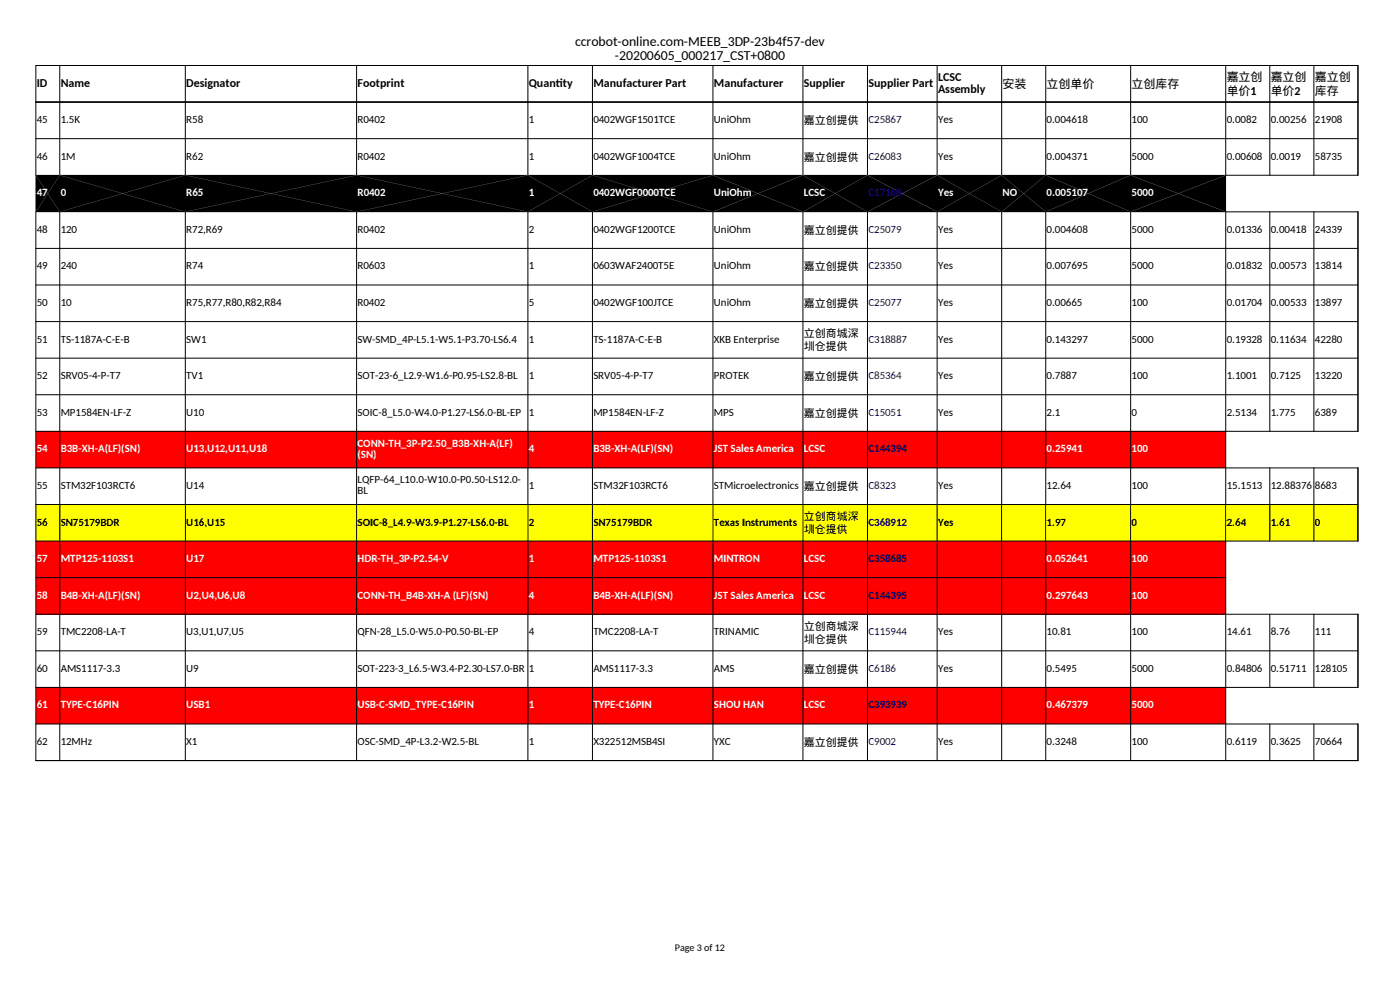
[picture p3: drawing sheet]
<svg xmlns="http://www.w3.org/2000/svg" width="297mm" height="210mm" viewBox="0 0 297 210" stroke-linecap="round" stroke-linejoin="round" font-family="sans-serif">
<defs><g id="words">
<g font-size="2.9">
<text x="122" y="9.8">ccrobot-online.com-MEEB_3DP-23b4f57-dev</text>
<text x="130.5" y="12.7">-20200605_000217_CST+0800</text>
</g>
<g font-size="2.5">
<text x="199" y="17.1">LCSC</text>
<text x="260.2" y="17.1">嘉立创</text>
<text x="269.6" y="17.1">嘉立创</text>
<text x="278.9" y="17.2">嘉立创</text>
<text x="7.8" y="18.4">ID</text>
<text x="12.9" y="18.4">Name</text>
<text x="39.5" y="18.4">Designator</text>
<text x="75.8" y="18.4">Footprint</text>
<text x="112.2" y="18.4">Quant</text>
<text x="117.9" y="18.4">ity</text>
<text x="125.9" y="18.4">Manufacturer Part</text>
<text x="151.4" y="18.4">Manufacturer</text>
<text x="170.5" y="18.4">Supplier</text>
<text x="184.2" y="18.4">Supplier Part</text>
<text x="199" y="19.7">Assembly</text>
<text x="212.7" y="18.7">安装</text>
<text x="222" y="18.7">立创单价</text>
<text x="240.1" y="18.7">立创库存</text>
<text x="260.2" y="20.1">单价1</text>
<text x="269.6" y="20.1">单价2</text>
<text x="278.9" y="20.1">库存</text>
</g>
<g font-size="2.3">
<text x="7.8" y="26.1">45</text>
<text x="12.9" y="26.1">1.5K</text>
<text x="39.5" y="26.1">R58</text>
<text x="75.8" y="26.1">R0402</text>
<text x="112.2" y="26.1">1</text>
<text x="125.9" y="26.1">0402WGF1501TCE</text>
<text x="151.4" y="26.1">UniOhm</text>
<text x="170.5" y="26.3">嘉立创提供</text>
<text x="199" y="26.1">Yes</text>
<text x="222" y="26.1">0.004618</text>
<text x="240.1" y="26.1">100</text>
<text x="260.2" y="26.1">0.0082</text>
<text x="269.6" y="26.1">0.00256</text>
<text x="278.9" y="26.1">21908</text>
<text x="7.8" y="33.9">46</text>
<text x="12.9" y="33.9">1M</text>
<text x="39.5" y="33.9">R62</text>
<text x="75.8" y="33.9">R0402</text>
<text x="112.2" y="33.9">1</text>
<text x="125.9" y="33.9">0402WGF1004TCE</text>
<text x="151.4" y="33.9">UniOhm</text>
<text x="170.5" y="34.1">嘉立创提供</text>
<text x="199" y="33.9">Yes</text>
<text x="222" y="33.9">0.004371</text>
<text x="240.1" y="33.9">5000</text>
<text x="260.2" y="33.9">0.00608</text>
<text x="269.6" y="33.9">0.0019</text>
<text x="278.9" y="33.9">58735</text>
<text x="7.8" y="49.4">48</text>
<text x="12.9" y="49.4">120</text>
<text x="39.5" y="49.4">R72,R69</text>
<text x="75.8" y="49.4">R0402</text>
<text x="112.2" y="49.4">2</text>
<text x="125.9" y="49.4">0402WGF1200TCE</text>
<text x="151.4" y="49.4">UniOhm</text>
<text x="170.5" y="49.6">嘉立创提供</text>
<text x="199" y="49.4">Yes</text>
<text x="222" y="49.4">0.004608</text>
<text x="240.1" y="49.4">5000</text>
<text x="260.2" y="49.4">0.01336</text>
<text x="269.6" y="49.4">0.00418</text>
<text x="278.9" y="49.4">24339</text>
<text x="7.8" y="57.2">49</text>
<text x="12.9" y="57.2">240</text>
<text x="39.5" y="57.2">R74</text>
<text x="75.8" y="57.2">R0603</text>
<text x="112.2" y="57.2">1</text>
<text x="125.9" y="57.2">0603WAF2400T5E</text>
<text x="151.4" y="57.2">UniOhm</text>
<text x="170.5" y="57.4">嘉立创提供</text>
<text x="199" y="57.2">Yes</text>
<text x="222" y="57.2">0.007695</text>
<text x="240.1" y="57.2">5000</text>
<text x="260.2" y="57.2">0.01832</text>
<text x="269.6" y="57.2">0.00573</text>
<text x="278.9" y="57.2">13814</text>
<text x="7.8" y="64.9">50</text>
<text x="12.9" y="64.9">10</text>
<text x="39.5" y="64.9">R75,R77,R80,R82,R84</text>
<text x="75.8" y="64.9">R0402</text>
<text x="112.2" y="64.9">5</text>
<text x="125.9" y="64.9">0402WGF100JTCE</text>
<text x="151.4" y="64.9">UniOhm</text>
<text x="170.5" y="65.1">嘉立创提供</text>
<text x="199" y="64.9">Yes</text>
<text x="222" y="64.9">0.00665</text>
<text x="240.1" y="64.9">100</text>
<text x="260.2" y="64.9">0.01704</text>
<text x="269.6" y="64.9">0.00533</text>
<text x="278.9" y="64.9">13897</text>
<text x="170.5" y="71.5">立创商城深</text>
<text x="7.8" y="72.7">51</text>
<text x="12.9" y="72.7">TS-1187A-C-E-B</text>
<text x="39.5" y="72.7">SW1</text>
<text x="75.8" y="72.7">SW-SMD_4P-L5.1-W5.1-P3.70-LS6.4</text>
<text x="112.2" y="72.7">1</text>
<text x="125.9" y="72.7">TS-1187A-C-E-B</text>
<text x="151.4" y="72.7">XKB Enterprise</text>
<text x="170.5" y="74.3">圳仓提供</text>
<text x="199" y="72.7">Yes</text>
<text x="222" y="72.7">0.143297</text>
<text x="240.1" y="72.7">5000</text>
<text x="260.2" y="72.7">0.19328</text>
<text x="269.6" y="72.7">0.11634</text>
<text x="278.9" y="72.7">42280</text>
<text x="7.8" y="80.4">52</text>
<text x="12.9" y="80.4">SRV05-4-P-T7</text>
<text x="39.5" y="80.4">TV1</text>
<text x="75.8" y="80.4">SOT-23-6_L2.9-W1.6-P0.95-LS2.8-BL</text>
<text x="112.2" y="80.4">1</text>
<text x="125.9" y="80.4">SRV05-4-P-T7</text>
<text x="151.4" y="80.4">PROTEK</text>
<text x="170.5" y="80.6">嘉立创提供</text>
<text x="199" y="80.4">Yes</text>
<text x="222" y="80.4">0.7887</text>
<text x="240.1" y="80.4">100</text>
<text x="260.2" y="80.4">1.1001</text>
<text x="269.6" y="80.4">0.7125</text>
<text x="278.9" y="80.4">13220</text>
<text x="7.8" y="88.2">53</text>
<text x="12.9" y="88.2">MP1584EN-LF-Z</text>
<text x="39.5" y="88.2">U10</text>
<text x="75.8" y="88.2">SOIC-8_L5.0-W4.0-P1.27-LS6.0-BL-EP</text>
<text x="112.2" y="88.2">1</text>
<text x="125.9" y="88.2">MP1584EN-LF-Z</text>
<text x="151.4" y="88.2">MPS</text>
<text x="170.5" y="88.4">嘉立创提供</text>
<text x="199" y="88.2">Yes</text>
<text x="222" y="88.2">2.1</text>
<text x="240.1" y="88.2">0</text>
<text x="260.2" y="88.2">2.5134</text>
<text x="269.6" y="88.2">1.775</text>
<text x="278.9" y="88.2">6389</text>
<text x="7.8" y="103.7">55</text>
<text x="12.9" y="103.7">STM32F103RCT6</text>
<text x="39.5" y="103.7">U14</text>
<text x="75.8" y="102.6">LQFP-64_L10.0-W10.0-P0.50-LS12.0-</text>
<text x="75.8" y="104.9">BL</text>
<text x="112.2" y="103.7">1</text>
<text x="125.9" y="103.7">STM32F103RCT6</text>
<text x="151.4" y="103.7">STMicroelectronics</text>
<text x="170.5" y="103.9">嘉立创提供</text>
<text x="199" y="103.7">Yes</text>
<text x="222" y="103.7">12.64</text>
<text x="240.1" y="103.7">100</text>
<text x="260.2" y="103.7">15.1513</text>
<text x="269.6" y="103.7">12.88376</text>
<text x="278.9" y="103.7">8683</text>
<text x="7.8" y="111.5">56</text>
<text x="12.9" y="111.5">SN75179BDR</text>
<text x="39.5" y="111.5">U16,U15</text>
<text x="75.8" y="111.5">SOIC-8_L4.9-W3.9-P1.27-LS6.0-BL</text>
<text x="112.2" y="111.5">2</text>
<text x="125.9" y="111.5">SN75179BDR</text>
<text x="151.4" y="111.5">Texas Instruments</text>
<text x="170.5" y="110.3">立创商城深</text>
<text x="170.5" y="113.1">圳仓提供</text>
<text x="199" y="111.5">Yes</text>
<text x="222" y="111.5">1.97</text>
<text x="240.1" y="111.5">0</text>
<text x="260.2" y="111.5">2.64</text>
<text x="269.6" y="111.5">1.61</text>
<text x="278.9" y="111.5">0</text>
<text x="7.8" y="134.8">59</text>
<text x="12.9" y="134.8">TMC2208-LA-T</text>
<text x="39.5" y="134.8">U3,U1,U7,U5</text>
<text x="75.8" y="134.8">QFN-28_L5.0-W5.0-P0.50-BL-EP</text>
<text x="112.2" y="134.8">4</text>
<text x="125.9" y="134.8">TMC2208-LA-T</text>
<text x="151.4" y="134.8">TRINAMIC</text>
<text x="170.5" y="133.6">立创商城深</text>
<text x="170.5" y="136.4">圳仓提供</text>
<text x="199" y="134.8">Yes</text>
<text x="222" y="134.8">10.81</text>
<text x="240.1" y="134.8">100</text>
<text x="260.2" y="134.8">14.61</text>
<text x="269.6" y="134.8">8.76</text>
<text x="278.9" y="134.8">111</text>
<text x="7.8" y="142.5">60</text>
<text x="12.9" y="142.5">AMS1117-3.3</text>
<text x="39.5" y="142.5">U9</text>
<text x="75.8" y="142.5">SOT-223-3_L6.5-W3.4-P2.30-LS7.0-BR</text>
<text x="112.2" y="142.5">1</text>
<text x="125.9" y="142.5">AMS1117-3.3</text>
<text x="151.4" y="142.5">AMS</text>
<text x="170.5" y="142.7">嘉立创提供</text>
<text x="199" y="142.5">Yes</text>
<text x="222" y="142.5">0.5495</text>
<text x="240.1" y="142.5">5000</text>
<text x="260.2" y="142.5">0.84806</text>
<text x="269.6" y="142.5">0.51711</text>
<text x="278.9" y="142.5">128105</text>
<text x="7.8" y="158">62</text>
<text x="12.9" y="158">12MHz</text>
<text x="39.5" y="158">X1</text>
<text x="75.8" y="158">OSC-SMD_4P-L3.2-W2.5-BL</text>
<text x="112.2" y="158">1</text>
<text x="125.9" y="158">X322512MSB4SI</text>
<text x="151.4" y="158">YXC</text>
<text x="170.5" y="158.3">嘉立创提供</text>
<text x="199" y="158">Yes</text>
<text x="222" y="158">0.3248</text>
<text x="240.1" y="158">100</text>
<text x="260.2" y="158">0.6119</text>
<text x="269.6" y="158">0.3625</text>
<text x="278.9" y="158">70664</text>
</g>
<g font-size="2.3" fill="#000080">
<text x="184.2" y="26.1">C25867</text>
<text x="184.2" y="33.9">C26083</text>
<text x="184.2" y="41.6">C17168</text>
<text x="184.2" y="49.4">C25079</text>
<text x="184.2" y="57.2">C23350</text>
<text x="184.2" y="64.9">C25077</text>
<text x="184.2" y="72.7">C318887</text>
<text x="184.2" y="80.4">C85364</text>
<text x="184.2" y="88.2">C15051</text>
<text x="184.2" y="96">C144394</text>
<text x="184.2" y="103.7">C8323</text>
<text x="184.2" y="111.5">C368912</text>
<text x="184.2" y="119.2">C358685</text>
<text x="184.2" y="127">C144395</text>
<text x="184.2" y="134.8">C115944</text>
<text x="184.2" y="142.5">C6186</text>
<text x="184.2" y="150.3">C393939</text>
<text x="184.2" y="158">C9002</text>
</g>
<g font-size="2.3" fill="#fff">
<text x="7.8" y="41.6">47</text>
<text x="12.9" y="41.6">0</text>
<text x="39.5" y="41.6">R65</text>
<text x="75.8" y="41.6">R0402</text>
<text x="112.2" y="41.6">1</text>
<text x="125.9" y="41.6">0402WGF0000TCE</text>
<text x="151.4" y="41.6">UniOhm</text>
<text x="170.5" y="41.6">LCSC</text>
<text x="199" y="41.6">Yes</text>
<text x="212.7" y="41.6">NO</text>
<text x="222" y="41.6">0.005107</text>
<text x="240.1" y="41.6">5000</text>
<text x="7.8" y="96">54</text>
<text x="12.9" y="96">B3B-XH-A(LF)(SN)</text>
<text x="39.5" y="96">U13,U12,U11,U18</text>
<text x="75.8" y="94.8">CONN-TH_3P-P2.50_B3B-XH-A(LF)</text>
<text x="112.2" y="96">4</text>
<text x="125.9" y="96">B3B-XH-A(LF)(SN)</text>
<text x="151.4" y="96">JST Sales America</text>
<text x="170.5" y="96">LCSC</text>
<text x="222" y="96">0.25941</text>
<text x="240.1" y="96">100</text>
<text x="75.8" y="97.1">(SN)</text>
<text x="7.8" y="119.2">57</text>
<text x="12.9" y="119.2">MTP125-1103S1</text>
<text x="39.5" y="119.2">U17</text>
<text x="75.8" y="119.2">HDR-TH_3P-P2.54-V</text>
<text x="112.2" y="119.2">1</text>
<text x="125.9" y="119.2">MTP125-1103S1</text>
<text x="151.4" y="119.2">MINTRON</text>
<text x="170.5" y="119.2">LCSC</text>
<text x="222" y="119.2">0.052641</text>
<text x="240.1" y="119.2">100</text>
<text x="7.8" y="127">58</text>
<text x="12.9" y="127">B4B-XH-A(LF)(SN)</text>
<text x="39.5" y="127">U2,U4,U6,U8</text>
<text x="75.8" y="127">CONN-TH_B4B-XH-A (LF)(SN)</text>
<text x="112.2" y="127">4</text>
<text x="125.9" y="127">B4B-XH-A(LF)(SN)</text>
<text x="151.4" y="127">JST Sales America</text>
<text x="170.5" y="127">LCSC</text>
<text x="222" y="127">0.297643</text>
<text x="240.1" y="127">100</text>
<text x="7.8" y="150.3">61</text>
<text x="12.9" y="150.3">TYPE-C16PIN</text>
<text x="39.5" y="150.3">USB1</text>
<text x="75.8" y="150.3">USB-C-SMD_TYPE-C16PIN</text>
<text x="112.2" y="150.3">1</text>
<text x="125.9" y="150.3">TYPE-C16PIN</text>
<text x="151.4" y="150.3">SHOU HAN</text>
<text x="170.5" y="150.3">LCSC</text>
<text x="222" y="150.3">0.467379</text>
<text x="240.1" y="150.3">5000</text>
</g>
<text font-size="2.2" x="143.2" y="201.8">Page 3 of 12</text>
</g></defs>
<g fill="none" stroke="#000" stroke-width=".21">
<path d="M7.5 13.9h280.7M7.6 13.8v7.9M12.7 13.8v7.9M39.3 13.8v7.9M75.7 13.8v7.9M112 13.8v7.9M125.7 13.8v7.9M151.2 13.8v7.9M170.3 13.8v7.9M184 13.8v7.9M198.8 13.8v7.9M212.5 13.8v7.9"/>
<path d="M221.8 13.8v7.9M239.9 13.8v7.9M260 13.8v7.9M269.4 13.8v7.9M278.7 13.8v7.9M288.1 13.8v7.9M7.5 21.7h280.7"/>
</g>
<path d="M7.6 37.1h252.4v7.8h-252.4z" fill-rule="evenodd" fill="#000"/>
<path d="M7.6 91.5h252.4v7.7h-252.4z" fill-rule="evenodd" fill="#f00"/>
<path d="M7.6 107h280.5v7.8h-280.5z" fill-rule="evenodd" fill="#ff0"/>
<g fill="#f00">
<path d="M7.6 114.8h252.4v15.5h-252.4z" fill-rule="evenodd"/>
<path d="M7.6 145.8h252.4v7.8h-252.4z" fill-rule="evenodd"/>
</g>
<g fill="none" stroke="#000" stroke-width=".21">
<path d="M7.5 21.7h280.7M7.5 29.4h280.7M7.5 37.2h5.2M7.6 21.6v23.4M12.7 21.6v139.8M39.3 21.6v139.8M75.7 21.6v139.8M112 21.6v139.8M125.7 21.6v139.8M151.2 21.6v139.8M170.3 21.6v139.8M184 21.6v139.8"/>
<path d="M198.8 21.6v139.8M212.5 21.6v139.8M221.8 21.6v139.8M239.9 21.6v139.8M260 21.6v15.6M269.4 21.6v15.6M278.7 21.6v15.6M288.1 21.6v15.6"/>
</g>
<g fill="#fff">
<path d="M7.5 37.1l5.2 7.9z" fill-rule="evenodd"/>
<path d="M12.7 37.1l-5.2 7.9z" fill-rule="evenodd"/>
</g>
<path d="M12.5 37.2h26.9" fill="none" stroke="#000" stroke-width=".21"/>
<g fill="#fff">
<path d="M12.6 37.1l26.8 7.9z" fill-rule="evenodd"/>
<path d="M12.6 44.9l26.8-7.8z" fill-rule="evenodd"/>
</g>
<path d="M39.1 37.2h36.6" fill="none" stroke="#000" stroke-width=".21"/>
<g fill="#fff">
<path d="M39.2 37.1l36.5 7.9z" fill-rule="evenodd"/>
<path d="M39.2 44.9l36.5-7.8z" fill-rule="evenodd"/>
</g>
<path d="M75.4 37.2h36.7" fill="none" stroke="#000" stroke-width=".21"/>
<g fill="#fff">
<path d="M75.6 37.1l36.5 7.9z" fill-rule="evenodd"/>
<path d="M75.6 44.9l36.5-7.8z" fill-rule="evenodd"/>
</g>
<path d="M111.9 37.2h13.9" fill="none" stroke="#000" stroke-width=".21"/>
<g fill="#fff">
<path d="M111.9 37.1l13.9 7.9z" fill-rule="evenodd"/>
<path d="M111.9 45l13.9-7.9z" fill-rule="evenodd"/>
</g>
<path d="M125.5 37.2h25.8" fill="none" stroke="#000" stroke-width=".21"/>
<g fill="#fff">
<path d="M125.6 37.1l25.7 7.9z" fill-rule="evenodd"/>
<path d="M125.6 44.9l25.7-7.8z" fill-rule="evenodd"/>
</g>
<path d="M151.1 37.2h19.3" fill="none" stroke="#000" stroke-width=".21"/>
<g fill="#fff">
<path d="M151.2 37.1l19.2 7.9z" fill-rule="evenodd"/>
<path d="M151.2 44.9l19.2-7.8z" fill-rule="evenodd"/>
</g>
<path d="M170.2 37.2h13.9" fill="none" stroke="#000" stroke-width=".21"/>
<g fill="#fff">
<path d="M170.3 37.1l13.8 7.9z" fill-rule="evenodd"/>
<path d="M170.3 45l13.8-7.9z" fill-rule="evenodd"/>
</g>
<path d="M183.9 37.2h15" fill="none" stroke="#000" stroke-width=".21"/>
<g fill="#fff">
<path d="M184 37.1l14.9 7.9z" fill-rule="evenodd"/>
<path d="M184 45l14.9-7.9z" fill-rule="evenodd"/>
</g>
<path d="M198.7 37.2h13.9" fill="none" stroke="#000" stroke-width=".21"/>
<g fill="#fff">
<path d="M198.7 37.1l13.9 7.9z" fill-rule="evenodd"/>
<path d="M198.7 45l13.9-7.9z" fill-rule="evenodd"/>
</g>
<path d="M212.4 37.2h9.5" fill="none" stroke="#000" stroke-width=".21"/>
<g fill="#fff">
<path d="M212.4 37.1l9.5 7.9z" fill-rule="evenodd"/>
<path d="M212.4 45l9.5-7.9z" fill-rule="evenodd"/>
</g>
<path d="M221.7 37.2h18.2" fill="none" stroke="#000" stroke-width=".21"/>
<g fill="#fff">
<path d="M221.8 37.1l18.1 7.9z" fill-rule="evenodd"/>
<path d="M221.8 44.9l18.1-7.8z" fill-rule="evenodd"/>
</g>
<path d="M239.7 37.2h20.4" fill="none" stroke="#000" stroke-width=".21"/>
<g fill="#fff">
<path d="M239.8 37.1l20.3 7.9z" fill-rule="evenodd"/>
<path d="M239.8 44.9l20.3-7.8z" fill-rule="evenodd"/>
</g>
<g fill="none" stroke="#000" stroke-width=".21">
<path d="M260 37.2h28.2M260 37.1v124.3M7.5 52.7h280.7M7.5 44.9h280.7M7.6 44.9v116.5M269.4 44.9v46.7M278.7 44.9v46.7M288.1 44.9v46.7M7.5 60.5h280.7M7.5 68.2h280.7M7.5 76h280.7M7.5 83.7h280.7"/>
<path d="M7.5 91.5h280.7M7.5 99.3h280.7M269.4 99.2v15.7M278.7 99.2v15.7M288.1 99.2v15.7M7.5 107h280.7M7.5 114.8h280.7M7.5 122.5h252.6M7.5 130.3h280.7M7.5 138.1h280.7M269.4 130.2v15.7M278.7 130.2v15.7"/>
<path d="M288.1 130.2v15.7M7.5 145.8h280.7M7.5 153.6h280.7M269.4 153.5v7.9M278.7 153.5v7.9M288.1 153.5v7.9M7.5 161.3h280.7"/>
</g>
<use href="#words"/>
</svg>
